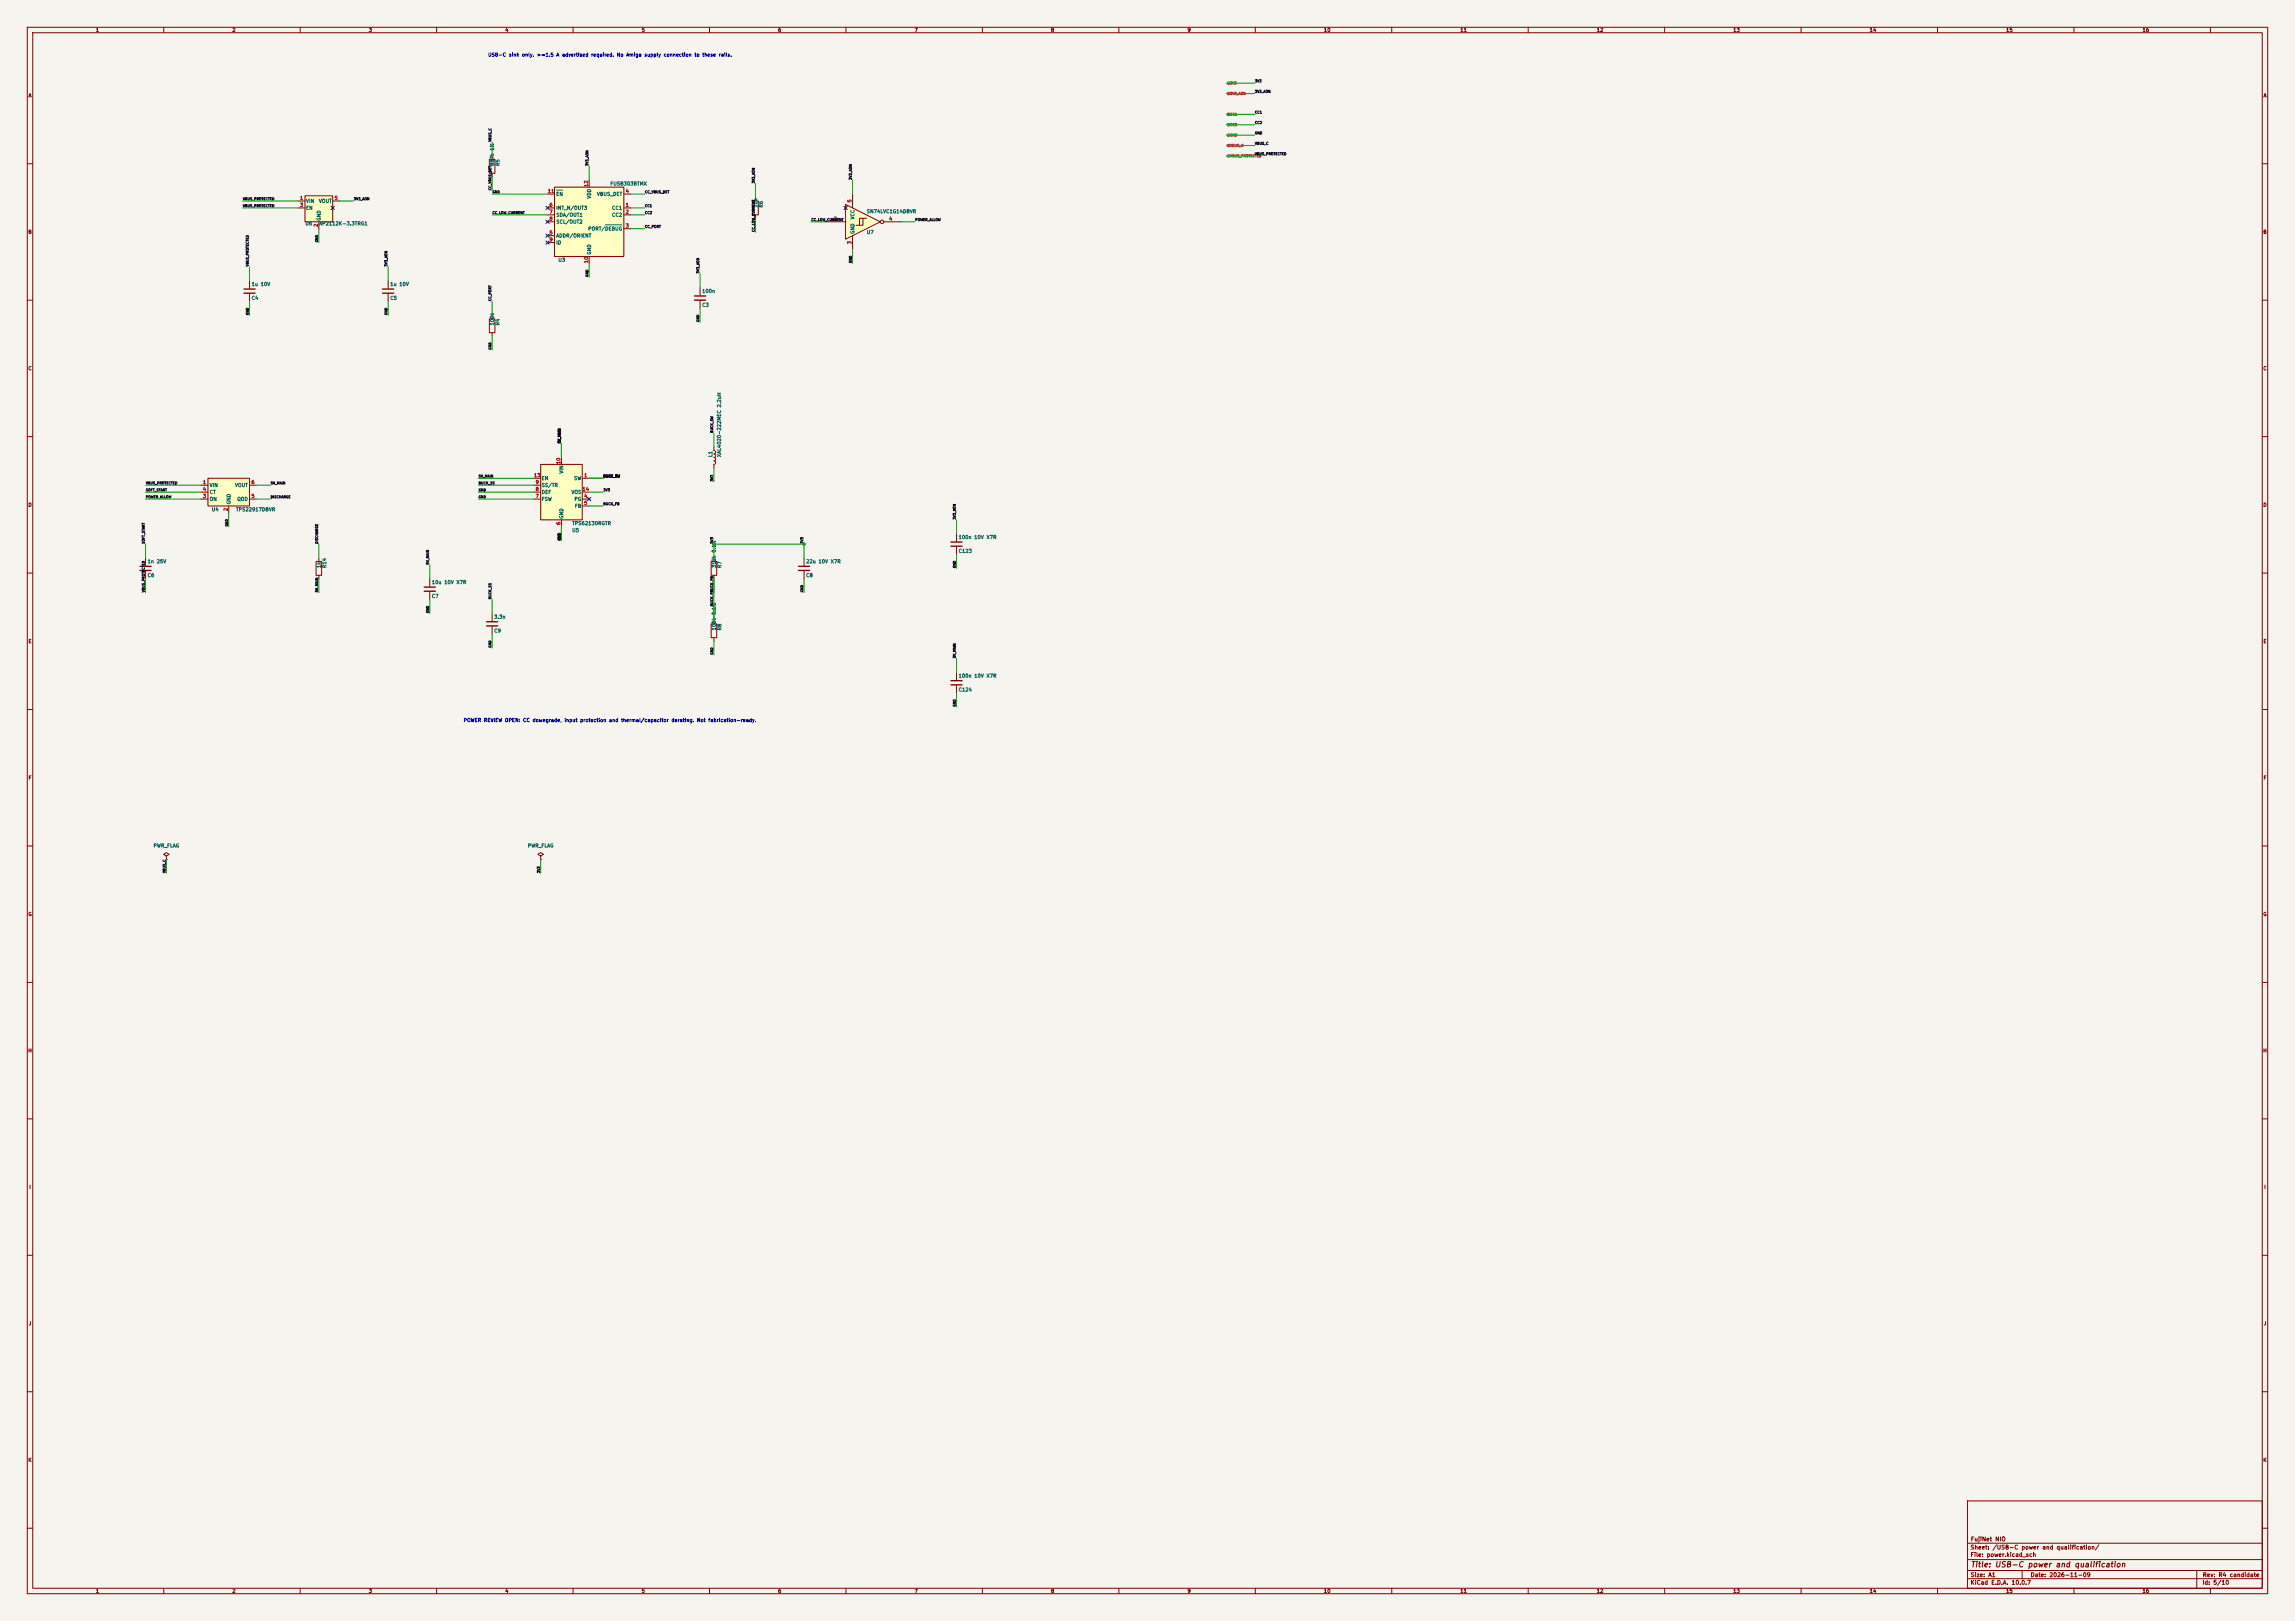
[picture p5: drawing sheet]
<svg xmlns="http://www.w3.org/2000/svg" width="841mm" height="594mm" viewBox="0 0 841 594" stroke-linecap="round" stroke-linejoin="round" font-family="sans-serif">
<defs><g id="words">
<text font-size="2" fill="#840000" x="722" y="574.8">Title: USB-C power and qualification</text>
<g font-size="1.5" fill="#840000">
<text x="721.9" y="568.1">Sheet: /USB-C power and qualification/</text>
<text x="722" y="565.1">FujiNet NIO</text>
<text x="721.9" y="570.8">File: power.kicad_sch</text>
<text x="721.9" y="581">KiCad E.D.A. 10.0.7</text>
<text x="721.9" y="578.2">Size: A1</text>
<text x="743.9" y="578.2">Date: 2026-11-09</text>
<text x="806.9" y="581">Id: 5/10</text>
<text x="807" y="578.2">Rev: R4 candidate</text>
</g>
<g font-size="1.3" fill="#840000">
<text x="35" y="12">1</text>
<text x="85" y="12">2</text>
<text x="135" y="12">3</text>
<text x="185" y="12">4</text>
<text x="235" y="12">5</text>
<text x="285" y="12">6</text>
<text x="335" y="12">7</text>
<text x="385" y="12">8</text>
<text x="435" y="12">9</text>
<text x="485" y="12">10</text>
<text x="535" y="12">11</text>
<text x="585" y="12">12</text>
<text x="635" y="12">13</text>
<text x="685" y="12">14</text>
<text x="735" y="12">15</text>
<text x="785" y="12">16</text>
<text x="10.3" y="36">A</text>
<text x="829.3" y="36">A</text>
<text x="10.2" y="86">B</text>
<text x="829.2" y="86">B</text>
<text x="10.2" y="136">C</text>
<text x="829.2" y="136">C</text>
<text x="10.2" y="186">D</text>
<text x="829.2" y="186">D</text>
<text x="10.3" y="236">E</text>
<text x="829.3" y="236">E</text>
<text x="10.3" y="286">F</text>
<text x="829.3" y="286">F</text>
<text x="10.2" y="336">G</text>
<text x="829.2" y="336">G</text>
<text x="10.2" y="386">H</text>
<text x="829.2" y="386">H</text>
<text x="10.6" y="436">I</text>
<text x="829.6" y="436">I</text>
<text x="10.4" y="486">J</text>
<text x="829.4" y="486">J</text>
<text x="10.2" y="536">K</text>
<text x="829.2" y="536">K</text>
<text x="35" y="584">1</text>
<text x="85" y="584">2</text>
<text x="135" y="584">3</text>
<text x="185" y="584">4</text>
<text x="235" y="584">5</text>
<text x="285" y="584">6</text>
<text x="335" y="584">7</text>
<text x="385" y="584">8</text>
<text x="435" y="584">9</text>
<text x="485" y="584">10</text>
<text x="535" y="584">11</text>
<text x="585" y="584">12</text>
<text x="635" y="584">13</text>
<text x="685" y="584">14</text>
<text x="735" y="584">15</text>
<text x="785" y="584">16</text>
</g>
<g font-size="1.3" fill="#0000c2">
<text x="178.7" y="21">USB-C sink only. &gt;=1.5 A advertised required. No Amiga supply connection to these rails.</text>
<text x="169.8" y="264.9">POWER REVIEW OPEN: CC downgrade, input protection and thermal/capacitor derating. Not fabrication-ready.</text>
</g>
<g font-size="1.3" fill="#006464">
<text x="181.3" y="61" transform="rotate(-90 181.3 61)">887k 1%</text>
<text x="183.3" y="61" transform="rotate(-90 183.3 61)">R5</text>
<text x="223.5" y="68.3">FUSB303BTMX</text>
<text x="112" y="74.6">VIN</text>
<text x="112" y="77.2">EN</text>
<text x="116.7" y="74.6">VOUT</text>
<text x="203.7" y="77.2">INT_N/OUT3</text>
<text x="203.7" y="72.1">EN</text>
<text x="216.9" y="72.9" transform="rotate(-90 216.9 72.9)">VDD</text>
<text x="218.6" y="72.1">VBUS_DET</text>
<text x="224.1" y="77.2">CC1</text>
<text x="277.8" y="76.2" transform="rotate(-90 277.8 76.2)">10k</text>
<text x="279.9" y="76.2" transform="rotate(-90 279.9 76.2)">R6</text>
<text x="111.7" y="82.9">U6</text>
<text x="116.8" y="82.9">AP2112K-3.3TRG1</text>
<text x="117.8" y="81.1" transform="rotate(-90 117.8 81.1)">GND</text>
<text x="203.7" y="79.7">SDA/OUT1</text>
<text x="203.7" y="82.2">SCL/OUT2</text>
<text x="224.1" y="79.7">CC2</text>
<text x="313.4" y="80.6" transform="rotate(-90 313.4 80.6)">VCC</text>
<text x="317.5" y="78.4">SN74LVC1G14DBVR</text>
<text x="203.7" y="87.3">ADDR/ORIENT</text>
<text x="203.7" y="89.9">ID</text>
<text x="215.4" y="84.8">PORT/DEBUG</text>
<text x="313.4" y="85.9" transform="rotate(-90 313.4 85.9)">GND</text>
<text x="317.5" y="86.1">U7</text>
<text x="216.9" y="93.5" transform="rotate(-90 216.9 93.5)">GND</text>
<text x="204.5" y="96.2">U3</text>
<text x="92.1" y="105.1">1u 10V</text>
<text x="142.9" y="105.1">1u 10V</text>
<text x="257.2" y="107.6">100n</text>
<text x="92.1" y="110.2">C4</text>
<text x="142.9" y="110.2">C5</text>
<text x="257.2" y="112.7">C3</text>
<text x="181.3" y="119.4" transform="rotate(-90 181.3 119.4)">100k</text>
<text x="183.3" y="119.4" transform="rotate(-90 183.3 119.4)">R4</text>
<text x="261.3" y="167.7" transform="rotate(-90 261.3 167.7)">L1</text>
<text x="264.5" y="167.7" transform="rotate(-90 264.5 167.7)">XAL4020-222MEC 2.2uH</text>
<text x="206.7" y="173.7" transform="rotate(-90 206.7 173.7)">VIN</text>
<text x="76.7" y="178.8">VIN</text>
<text x="86" y="178.8">VOUT</text>
<text x="198.3" y="178.8">SS/TR</text>
<text x="198.3" y="176.2">EN</text>
<text x="210.2" y="176.2">SW</text>
<text x="76.7" y="183.8">ON</text>
<text x="76.7" y="181.3">CT</text>
<text x="84.8" y="184.9" transform="rotate(-90 84.8 184.9)">GND</text>
<text x="86.8" y="183.8">QOD</text>
<text x="198.3" y="183.8">FSW</text>
<text x="198.3" y="181.3">DEF</text>
<text x="209.3" y="181.3">VOS</text>
<text x="210.3" y="183.8">PG</text>
<text x="77.5" y="187.7">U4</text>
<text x="86.3" y="187.7">TPS22917DBVR</text>
<text x="206.7" y="190.3" transform="rotate(-90 206.7 190.3)">GND</text>
<text x="210.5" y="186.4">FB</text>
<text x="209.5" y="195.3">U5</text>
<text x="209.5" y="192.7">TPS62130RGTR</text>
<text x="351.1" y="197.8">100n 10V X7R</text>
<text x="351.1" y="202.9">C123</text>
<text x="54" y="206.7">1n 25V</text>
<text x="117.8" y="208.3" transform="rotate(-90 117.8 208.3)">1k</text>
<text x="119.8" y="208.3" transform="rotate(-90 119.8 208.3)">R14</text>
<text x="262.6" y="208.3" transform="rotate(-90 262.6 208.3)">312k 0.1%</text>
<text x="264.6" y="208.3" transform="rotate(-90 264.6 208.3)">R7</text>
<text x="295.3" y="206.7">22u 10V X7R</text>
<text x="54" y="211.8">C6</text>
<text x="158.1" y="214.3">10u 10V X7R</text>
<text x="295.3" y="211.8">C8</text>
<text x="158.1" y="219.4">C7</text>
<text x="181" y="227">3.3n</text>
<text x="181" y="232.1">C9</text>
<text x="262.6" y="231.2" transform="rotate(-90 262.6 231.2)">100k 0.1%</text>
<text x="264.6" y="231.2" transform="rotate(-90 264.6 231.2)">R8</text>
<text x="351.1" y="248.6">100n 10V X7R</text>
<text x="351.1" y="253.7">C124</text>
<text x="56.1" y="310.8">PWR_FLAG</text>
<text x="193.3" y="310.8">PWR_FLAG</text>
</g>
<g font-size="1.3" fill="#a90000">
<text x="200.6" y="71">11</text>
<text x="215.8" y="68.6" transform="rotate(-90 215.8 68.6)">12</text>
<text x="229.1" y="71">4</text>
<text x="109.8" y="73.5">1</text>
<text x="109.8" y="76.1">3</text>
<text x="122.5" y="73.5">5</text>
<text x="201.2" y="76.1">6</text>
<text x="229.1" y="76.1">1</text>
<text x="312.3" y="74.4" transform="rotate(-90 312.3 74.4)">5</text>
<text x="116.7" y="83.3" transform="rotate(-90 116.7 83.3)">2</text>
<text x="201.2" y="78.6">7</text>
<text x="201.2" y="81.1">8</text>
<text x="229.1" y="78.6">2</text>
<text x="229.1" y="83.7">3</text>
<text x="305.3" y="81.1">2</text>
<text x="325.7" y="81.1">4</text>
<text x="201.2" y="86.2">5</text>
<text x="201.2" y="88.8">9</text>
<text x="312.3" y="89.6" transform="rotate(-90 312.3 89.6)">3</text>
<text x="215.8" y="96.6" transform="rotate(-90 215.8 96.6)">10</text>
<text x="205.6" y="170.2" transform="rotate(-90 205.6 170.2)">10</text>
<text x="74.2" y="177.7">1</text>
<text x="92" y="177.7">6</text>
<text x="195.5" y="175.1">13</text>
<text x="196.1" y="177.7">9</text>
<text x="213.9" y="175.1">1</text>
<text x="74.2" y="182.7">3</text>
<text x="74.2" y="180.2">4</text>
<text x="92" y="182.7">5</text>
<text x="196.1" y="182.7">7</text>
<text x="196.1" y="180.2">8</text>
<text x="213.3" y="180.2">14</text>
<text x="213.9" y="182.7">4</text>
<text x="213.9" y="185.3">5</text>
<text x="83.7" y="187.4" transform="rotate(-90 83.7 187.4)">2</text>
<text x="205.6" y="192.5" transform="rotate(-90 205.6 192.5)">6</text>
</g>
<g font-size=".9" fill="#725600">
<text x="450.6" y="35">3V3_AON</text>
<text x="450.6" y="31.2">3V3</text>
<text x="450.6" y="46.4">CC2</text>
<text x="450.6" y="42.6">CC1</text>
<text x="450.6" y="50.2">GND</text>
<text x="450.6" y="57.8">VBUS_PROTECTED</text>
<text x="450.6" y="54">VBUS_C</text>
</g>
<g font-size=".9" fill="#0f0f0f">
<text x="459.8" y="34.2">3V3_AON</text>
<text x="459.8" y="30.4">3V3</text>
<text x="459.8" y="41.8">CC1</text>
<text x="459.8" y="45.6">CC2</text>
<text x="180.2" y="52.1" transform="rotate(-90 180.2 52.1)">VBUS_C</text>
<text x="459.8" y="53.2">VBUS_C</text>
<text x="459.8" y="49.4">GND</text>
<text x="459.8" y="57.1">VBUS_PROTECTED</text>
<text x="215.8" y="60.9" transform="rotate(-90 215.8 60.9)">3V3_AON</text>
<text x="180.2" y="69.8" transform="rotate(-90 180.2 69.8)">CC_VBUS_DET</text>
<text x="180.4" y="71">GND</text>
<text x="236.2" y="71">CC_VBUS_DET</text>
<text x="276.8" y="67.3" transform="rotate(-90 276.8 67.3)">3V3_AON</text>
<text x="312.3" y="66" transform="rotate(-90 312.3 66)">3V3_AON</text>
<text x="88.9" y="76.1">VBUS_PROTECTED</text>
<text x="88.9" y="73.6">VBUS_PROTECTED</text>
<text x="129.6" y="73.6">3V3_AON</text>
<text x="236.2" y="76.1">CC1</text>
<text x="180.4" y="78.6">CC_LOW_CURRENT</text>
<text x="236.2" y="83.7">CC_PORT</text>
<text x="236.2" y="78.6">CC2</text>
<text x="297.2" y="81.2">CC_LOW_CURRENT</text>
<text x="335.3" y="81.2">POWER_ALLOW</text>
<text x="116.7" y="88.9" transform="rotate(-90 116.7 88.9)">GND</text>
<text x="276.8" y="85.1" transform="rotate(-90 276.8 85.1)">CC_LOW_CURRENT</text>
<text x="91.3" y="97.8" transform="rotate(-90 91.3 97.8)">VBUS_PROTECTED</text>
<text x="142.1" y="97.8" transform="rotate(-90 142.1 97.8)">3V3_AON</text>
<text x="215.8" y="101.6" transform="rotate(-90 215.8 101.6)">GND</text>
<text x="256.4" y="100.3" transform="rotate(-90 256.4 100.3)">3V3_AON</text>
<text x="312.3" y="96.5" transform="rotate(-90 312.3 96.5)">GND</text>
<text x="180.2" y="110.5" transform="rotate(-90 180.2 110.5)">CC_PORT</text>
<text x="91.3" y="115.6" transform="rotate(-90 91.3 115.6)">GND</text>
<text x="142.1" y="115.6" transform="rotate(-90 142.1 115.6)">GND</text>
<text x="256.4" y="118.1" transform="rotate(-90 256.4 118.1)">GND</text>
<text x="180.2" y="128.3" transform="rotate(-90 180.2 128.3)">GND</text>
<text x="261.5" y="158.7" transform="rotate(-90 261.5 158.7)">BUCK_SW</text>
<text x="205.6" y="162.5" transform="rotate(-90 205.6 162.5)">5V_MAIN</text>
<text x="53.4" y="177.7">VBUS_PROTECTED</text>
<text x="99.1" y="177.7">5V_MAIN</text>
<text x="175.3" y="177.7">BUCK_SS</text>
<text x="175.3" y="175.2">5V_MAIN</text>
<text x="221" y="175.2">BUCK_SW</text>
<text x="261.5" y="176.5" transform="rotate(-90 261.5 176.5)">3V3</text>
<text x="53.4" y="180.2">SOFT_START</text>
<text x="53.4" y="182.8">POWER_ALLOW</text>
<text x="99.1" y="182.8">DISCHARGE</text>
<text x="175.3" y="180.2">GND</text>
<text x="175.3" y="182.8">GND</text>
<text x="221" y="180.2">3V3</text>
<text x="221" y="185.3">BUCK_FB</text>
<text x="350.4" y="190.5" transform="rotate(-90 350.4 190.5)">3V3_AON</text>
<text x="83.7" y="193" transform="rotate(-90 83.7 193)">GND</text>
<text x="53.2" y="199.4" transform="rotate(-90 53.2 199.4)">SOFT_START</text>
<text x="116.7" y="199.4" transform="rotate(-90 116.7 199.4)">DISCHARGE</text>
<text x="205.6" y="198.1" transform="rotate(-90 205.6 198.1)">GND</text>
<text x="261.5" y="199.4" transform="rotate(-90 261.5 199.4)">3V3</text>
<text x="294.5" y="199.4" transform="rotate(-90 294.5 199.4)">3V3</text>
<text x="157.4" y="207" transform="rotate(-90 157.4 207)">5V_MAIN</text>
<text x="350.4" y="208.3" transform="rotate(-90 350.4 208.3)">GND</text>
<text x="53.2" y="217.2" transform="rotate(-90 53.2 217.2)">VBUS_PROTECTED</text>
<text x="116.7" y="217.2" transform="rotate(-90 116.7 217.2)">5V_MAIN</text>
<text x="180.2" y="219.7" transform="rotate(-90 180.2 219.7)">BUCK_SS</text>
<text x="294.5" y="217.2" transform="rotate(-90 294.5 217.2)">GND</text>
<text x="157.4" y="224.8" transform="rotate(-90 157.4 224.8)">GND</text>
<text x="261.5" y="222.2" transform="rotate(-90 261.5 222.2)">BUCK_FB</text>
<text x="180.2" y="237.5" transform="rotate(-90 180.2 237.5)">GND</text>
<text x="261.5" y="240" transform="rotate(-90 261.5 240)">GND</text>
<text x="350.4" y="241.3" transform="rotate(-90 350.4 241.3)">5V_MAIN</text>
<text x="350.4" y="259.1" transform="rotate(-90 350.4 259.1)">GND</text>
<text x="60.9" y="320" transform="rotate(-90 60.9 320)">VBUS_C</text>
<text x="198" y="320" transform="rotate(-90 198 320)">3V3</text>
</g>
</g></defs>
<path d="M0 0h841v594h-841z" fill="#f5f4ef" stroke="#f5f4ef" stroke-width=".37"/>
<g fill="none" stroke="#840000" stroke-width=".37">
<path d="M10 10h821v574h-821zM12 12h817v570h-817zM60 10v2M110 10v2M160 10v2M210 10v2M260 10v2M310 10v2M360 10v2M410 10v2M460 10v2M510 10v2"/>
<path d="M560 10v2M610 10v2M660 10v2M710 10v2M760 10v2M810 10v2M10 60h2M179.3 58.4h2.1v5.1h-2.1zM180.3 57.1v1.3M829 60h2M180.3 63.5v1.3M10 110h2"/>
<path d="M142.2 102.9v2.8M142.2 107.7v2.8M179.3 116.8h2.1v5.1h-2.1zM180.3 115.6v1.2M829 110h2M180.3 121.9v1.3M10 160h2M829 160h2M261.6 163.8v1.3l.6 .6-.6 .7 .6 .6-.6 .6 .6 .7-.6 .6 .6 .6-.6 .7v1.2M10 210h2M829 210h2M260.6 228.6h2v5.1h-2z"/>
<path d="M261.6 227.3v1.3M261.6 233.7v1.2M10 260h2M829 260h2M10 310h2M829 310h2M10 360h2M829 360h2M10 410h2M829 410h2M10 460h2M829 460h2"/>
<path d="M10 510h2M829 510h2M10 560h2M721 550h108v32h-108zM829 560h2M721 578.5h108M721 575.5h108M721 571.5h108M721 565.5h108M741 575.5v3M805 575.5v6.5M60 582v2"/>
<path d="M110 582v2M160 582v2M210 582v2M260 582v2M310 582v2M360 582v2M410 582v2M460 582v2M510 582v2M560 582v2M610 582v2M660 582v2"/>
<path d="M710 582v2M760 582v2M810 582v2"/>
</g>
<path d="M140.2 105.9h4.1M140.2 107.4h4.1" fill="none" stroke="#840000" stroke-width=".51"/>
<path d="M76.2 175.3h15.2v10.1h-15.2z" fill="#ffffc2"/>
<path d="M73.7 177.8h2.5M76.2 175.3h15.2v10.1h-15.2zM91.4 177.8h2.6M73.7 182.9h2.5M73.7 180.3h2.5M83.8 185.4v2.6M91.4 182.9h2.6" fill="none" stroke="#840000" stroke-width=".37"/>
<path d="M203.2 68.6h25.4v25.4h-25.4z" fill="#ffffc2"/>
<g fill="none" stroke="#840000" stroke-width=".37">
<path d="M200.7 76.2h2.5M200.7 78.7h2.5M200.7 71.1h2.5M203.2 68.6h25.4v25.4h-25.4zM215.9 66v2.6M228.6 76.2h2.5M228.6 78.7h2.5M228.6 71.1h2.5M200.7 86.4h2.5M200.7 81.3h2.5M200.7 88.9h2.5M215.9 94v2.5"/>
<path d="M228.6 83.8h2.5"/>
</g>
<path d="M203.9 69.7h2.3M221.8 82.4h6.1" fill="none" stroke="#006464" stroke-width=".37"/>
<path d="M111.8 71.8h10.1v9.5h-10.1z" fill="#ffffc2"/>
<path d="M109.2 73.7h2.6M109.2 76.2h2.6M111.8 71.8h10.1v9.5h-10.1zM121.9 73.7h2.6M116.8 81.3v2.5M91.4 102.9v2.8M91.4 107.7v2.8M256.5 105.4v2.8M256.5 110.2v2.8" fill="none" stroke="#840000" stroke-width=".37"/>
<path d="M89.4 105.9h4.1M89.4 107.4h4.1M254.5 108.5h4.1M254.5 110h4.1" fill="none" stroke="#840000" stroke-width=".51"/>
<path d="M198.1 170.2h15.3v20.3h-15.3z" fill="#ffffc2"/>
<g fill="none" stroke="#840000" stroke-width=".37">
<path d="M275.8 73.7h2.1v5h-2.1zM276.9 72.4v1.3M276.9 78.7v1.3M195.6 175.3h2.5M195.6 177.8h2.5M198.1 170.2h15.3v20.3h-15.3zM205.7 167.6v2.6M213.4 175.3h2.5M195.6 182.9h2.5M195.6 180.3h2.5M205.7 190.5v2.5M213.4 182.9h2.5"/>
<path d="M213.4 185.4h2.5M213.4 180.3h2.5M53.3 204.5v2.8M53.3 209.3v2.8M115.8 205.7h2.1v5.1h-2.1zM116.8 204.5v1.2M116.8 210.8v1.3M157.5 212.1v2.8M157.5 216.9v2.8"/>
</g>
<path d="M51.3 207.5h4.1M51.3 209h4.1M155.4 215.1h4.1M155.4 216.7h4.1" fill="none" stroke="#840000" stroke-width=".51"/>
<path d="M309.9 74.9l12.7 6.4-12.7 6.3z" fill="#ffffc2"/>
<g fill="none" stroke="#840000" stroke-width=".37">
<path d="M309.9 74.9l12.7 6.4-12.7 6.3zM312.4 71.1v5.1M302.3 81.3h7.6M312.4 86.4v5M316.2 80v2.5h-2.5M317.5 80h-2.5v2.5M323.8 81.3h6.4M350.5 195.6v2.8M260.6 205.7h2v5.1h-2zM261.6 204.5v1.2M261.6 210.8v1.3M294.6 204.5v2.8"/>
<path d="M294.6 209.3v2.8M350.5 200.4v2.8M180.3 224.8v2.8M180.3 229.6v2.8M350.5 246.4v2.8M350.5 251.2v2.8M61 313.7l1-.6-1-.7-1.1 .7 1.1 .6v1.3M61 315h.1M198.1 313.7l1-.6-1-.7-1 .7 1 .6v1.3M198.1 315h.1"/>
<circle cx="323.2" cy="81.3" r=".63"/>
</g>
<path d="M348.5 198.6h4.1M292.6 207.5h4.1M292.6 209h4.1M348.5 200.2h4.1M178.3 227.8h4.1M178.3 229.4h4.1M348.5 249.4h4.1M348.5 251h4.1" fill="none" stroke="#840000" stroke-width=".51"/>
<path d="M449.6 30.5l.4-.5h.5v.9h-.5zM450 33.8h.5v.9h-.5l-.4-.4zM449.6 53.3l.4-.4h.5v.9h-.5zM449.6 41.9l.4-.4h.5v.9h-.5zM450 56.7h.5v.9h-.5l-.4-.5zM450 45.3h.5v.9h-.5l-.4-.5zM450 49.1h.5v.9h-.5l-.4-.5z" fill="none" stroke="#725600" stroke-width=".37"/>
<g fill="none" stroke="#009600" stroke-width=".37">
<path d="M449.6 34.3h10.1M449.6 30.5h10.1M180.3 52.1v5M449.6 45.7h10.1M449.6 41.9h10.1M449.6 49.5h10.1M449.6 53.3h10.1M449.6 57.1h10.1M88.9 73.7h20.3M88.9 76.2h20.3M124.5 73.7h5M180.3 64.8v5"/>
<path d="M180.3 78.7h20.4M180.3 71.1h20.4M215.9 61v5M231.1 76.2h5.1M231.1 78.7h5.1M231.1 71.1h5.1M276.9 67.3v5.1M312.4 66v5.1M91.4 97.8v5.1M116.8 83.8v5.1M142.2 97.8v5.1M215.9 96.5v5.1"/>
<path d="M231.1 83.8h5.1M276.9 80v5.1M297.2 81.3h5.1M312.4 91.4v5.1M330.2 81.3h5.1M91.4 110.5v5.1M142.2 110.5v5.1M180.3 110.5v5.1M256.5 100.3v5.1M256.5 113v5.1M180.3 123.2v5.1M261.6 158.7v5.1"/>
<path d="M53.3 177.8h20.4M94 177.8h5.1M175.3 175.3h20.3M175.3 177.8h20.3M205.7 162.6v5M215.9 175.3h5.1M261.6 171.4v5.1M53.3 199.4v5.1M53.3 180.3h20.4M53.3 182.9h20.4M83.8 188v5M94 182.9h5.1"/>
<path d="M116.8 199.4v5.1M175.3 180.3h20.3M175.3 182.9h20.3M205.7 193v5.1M215.9 180.3h5.1M215.9 185.4h5.1M350.5 190.5v5.1M53.3 212.1v5.1M116.8 212.1v5.1M157.5 207v5.1M157.5 219.7v5.1M180.3 219.7v5.1"/>
<path d="M261.6 204.5v-5.1h33v5.1M261.6 212.1v15.2M294.6 212.1v5.1M350.5 203.2v5.1M180.3 232.4v5.1M261.6 234.9v5.1M350.5 241.3v5.1M350.5 254v5.1M61 315v5M198.1 315v5"/>
</g>
<g fill="none" stroke="#000084" stroke-width=".37">
<path d="M121.3 75.6l1.2 1.2M122.5 75.6l-1.2 1.2M200.1 75.6l1.2 1.2M201.3 75.6l-1.2 1.2M309.3 75.6l1.2 1.2M310.5 75.6l-1.2 1.2M200.1 88.3l1.2 1.2M200.1 85.7l1.2 1.3M200.1 80.7l1.2 1.2M201.3 88.3l-1.2 1.2M201.3 85.7l-1.2 1.3M201.3 80.7l-1.2 1.2"/>
<path d="M215.3 182.3l1.2 1.2M216.5 182.3l-1.2 1.2"/>
</g>
<g fill="#009600" stroke="#009600" stroke-width=".37">
<circle cx="294.6" cy="199.4" r=".46"/>
<circle cx="261.6" cy="199.4" r=".46"/>
</g>
<use href="#words"/>
</svg>
